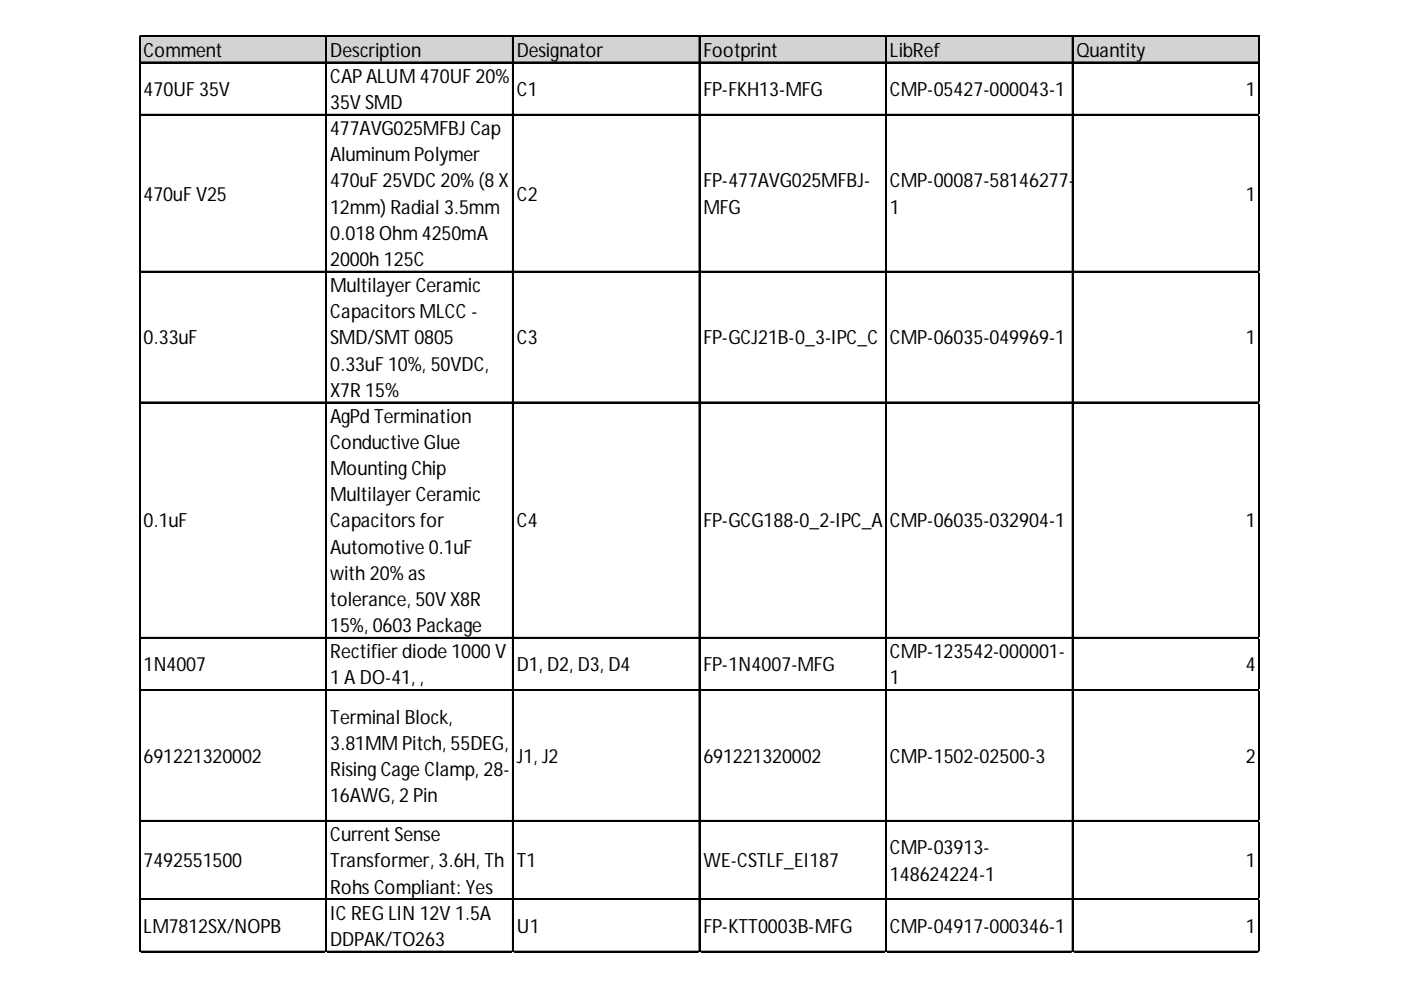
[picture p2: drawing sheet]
<svg xmlns="http://www.w3.org/2000/svg" width="297mm" height="210mm" viewBox="0 0 297 210" stroke-linecap="round" stroke-linejoin="round" font-family="sans-serif">
<defs><g id="words">
<g font-size="4.2">
<text x="30.5" y="12">Comment</text>
<text x="70" y="12">Description</text>
<text x="70" y="17.6">CAP ALUM 470UF 20%</text>
<text x="109.6" y="12">Designator</text>
<text x="149.1" y="12">Footprint</text>
<text x="188.7" y="12">LibRef</text>
<text x="228.3" y="12">Quantity</text>
<text x="30.5" y="20.3">470UF 35V</text>
<text x="70" y="23.1">35V SMD</text>
<text x="109.6" y="20.3">C1</text>
<text x="149.1" y="20.3">FP-FKH13-MFG</text>
<text x="188.7" y="20.3">CMP-05427-000043-1</text>
<text x="264.1" y="20.3">1</text>
<text x="70" y="28.7">477AVG025MFBJ Cap</text>
<text x="70" y="34.2">Aluminum Polymer</text>
<text x="70" y="39.8">470uF 25VDC 20% (8 X</text>
<text x="149.1" y="39.8">FP-477AVG025MFBJ-</text>
<text x="188.7" y="39.8">CMP-00087-58146277-</text>
<text x="30.5" y="42.5">470uF V25</text>
<text x="70" y="45.3">12mm) Radial 3.5mm</text>
<text x="109.6" y="42.5">C2</text>
<text x="149.1" y="45.3">MFG</text>
<text x="188.7" y="45.3">1</text>
<text x="264.1" y="42.5">1</text>
<text x="70" y="50.8">0.018 Ohm 4250mA</text>
<text x="70" y="56.4">2000h 125C</text>
<text x="70" y="61.9">Multilayer Ceramic</text>
<text x="70" y="67.5">Capacitors MLCC -</text>
<text x="30.5" y="73">0.33uF</text>
<text x="70" y="73">SMD/SMT 0805</text>
<text x="109.6" y="73">C3</text>
<text x="149.1" y="73">FP-GCJ21B-0_3-IPC_C</text>
<text x="188.7" y="73">CMP-06035-049969-1</text>
<text x="264.1" y="73">1</text>
<text x="70" y="78.6">0.33uF 10%, 50VDC,</text>
<text x="70" y="84.1">X7R 15%</text>
<text x="70" y="89.7">AgPd Termination</text>
<text x="70" y="95.2">Conductive Glue</text>
<text x="70" y="100.7">Mounting Chip</text>
<text x="70" y="106.3">Multilayer Ceramic</text>
<text x="30.5" y="111.8">0.1uF</text>
<text x="70" y="111.8">Capacitors for</text>
<text x="109.6" y="111.8">C4</text>
<text x="149.1" y="111.8">FP-GCG188-0_2-IPC_A</text>
<text x="188.7" y="111.8">CMP-06035-032904-1</text>
<text x="264.1" y="111.8">1</text>
<text x="70" y="117.4">Automotive 0.1uF</text>
<text x="70" y="122.9">with 20% as</text>
<text x="70" y="128.5">tolerance, 50V X8R</text>
<text x="70" y="134">15%, 0603 Package</text>
<text x="30.5" y="142.3">1N4007</text>
<text x="70" y="139.6">Rectifier diode 1000 V</text>
<text x="109.6" y="142.3">D1, D2, D3, D4</text>
<text x="149.1" y="142.3">FP-1N4007-MFG</text>
<text x="188.7" y="139.6">CMP-123542-000001-</text>
<text x="264.1" y="142.3">4</text>
<text x="70" y="145.1">1 A DO-41, ,</text>
<text x="188.7" y="145.1">1</text>
<text x="70" y="153.4">Terminal Block,</text>
<text x="30.5" y="161.7">691221320002</text>
<text x="70" y="159">3.81MM Pitch, 55DEG,</text>
<text x="109.6" y="161.7">J1, J2</text>
<text x="149.1" y="161.7">691221320002</text>
<text x="188.7" y="161.7">CMP-1502-02500-3</text>
<text x="264.1" y="161.7">2</text>
<text x="70" y="164.5">Rising Cage Clamp, 28-</text>
<text x="70" y="170.1">16AWG, 2 Pin</text>
<text x="70" y="178.4">Current Sense</text>
<text x="30.5" y="183.9">7492551500</text>
<text x="70" y="183.9">Transformer, 3.6H, Th</text>
<text x="109.6" y="183.9">T1</text>
<text x="149.1" y="183.9">WE-CSTLF_EI187</text>
<text x="188.7" y="181.1">CMP-03913-</text>
<text x="264.1" y="183.9">1</text>
<text x="70" y="189.5">Rohs Compliant: Yes</text>
<text x="188.7" y="186.7">148624224-1</text>
<text x="30.5" y="197.8">LM7812SX/NOPB</text>
<text x="70" y="195">IC REG LIN 12V 1.5A</text>
<text x="109.6" y="197.8">U1</text>
<text x="149.1" y="197.8">FP-KTT0003B-MFG</text>
<text x="188.7" y="197.8">CMP-04917-000346-1</text>
<text x="264.1" y="197.8">1</text>
<text x="70" y="200.6">DDPAK/TO263</text>
</g>
</g></defs>
<path d="M29.7 7.8h237.4v5.6h-237.4z" fill="#d3d3d3"/>
<g fill="none" stroke="#000" stroke-width=".23">
<path d="M29.5 7.6v194.3M29.6 7.6v194.3M29.8 7.6h237.3M29.8 7.7h237.3M29.8 13.1h237.3M29.8 13.3h237.3M69.1 7.8v194.1M69.2 7.8v194.1M108.7 7.8v194.1M108.8 7.8v194.1M148.2 7.8v194.1M148.3 7.8v194.1"/>
<path d="M187.8 7.8v194.1M187.9 7.8v194.1M227.3 7.8v194.1M227.4 7.8v194.1M266.9 7.8v194.1M29.8 24.2h237.3M29.8 24.4h237.3M29.8 57.5h237.3M29.8 57.6h237.3M29.8 85.2h237.3M29.8 85.3h237.3M29.8 135.1h237.3"/>
<path d="M29.8 135.3h237.3M29.8 146.2h237.3M29.8 146.3h237.3M29.8 174h237.3M29.8 174.1h237.3M29.8 190.6h237.3M29.8 190.7h237.3M29.8 201.7h237.3M29.8 201.8h237.3"/>
</g>
<path d="M267 7.8v194.1" fill="none" stroke="#000" stroke-width=".21"/>
<path d="M29.5 201.9v.1" fill="none" stroke="#e0e0e0" stroke-width=".23"/>
<path d="M29.5 201.9l.3 .1z" fill="#e0e0e0"/>
<path d="M69.1 201.9v.1" fill="none" stroke="#e0e0e0" stroke-width=".23"/>
<path d="M69.1 201.9l.2 .1z" fill="#e0e0e0"/>
<path d="M108.7 201.9v.1" fill="none" stroke="#e0e0e0" stroke-width=".23"/>
<path d="M108.7 201.9l.2 .1z" fill="#e0e0e0"/>
<path d="M148.2 201.9v.1" fill="none" stroke="#e0e0e0" stroke-width=".23"/>
<path d="M148.2 201.9l.2 .1z" fill="#e0e0e0"/>
<path d="M187.8 201.9v.1" fill="none" stroke="#e0e0e0" stroke-width=".23"/>
<path d="M187.8 201.9l.2 .1z" fill="#e0e0e0"/>
<path d="M227.3 201.9v.1" fill="none" stroke="#e0e0e0" stroke-width=".23"/>
<path d="M227.3 201.9l.3 .1z" fill="#e0e0e0"/>
<path d="M266.9 201.9v.1" fill="none" stroke="#e0e0e0" stroke-width=".23"/>
<path d="M266.9 201.9l.2 .1z" fill="#e0e0e0"/>
<use href="#words"/>
</svg>
